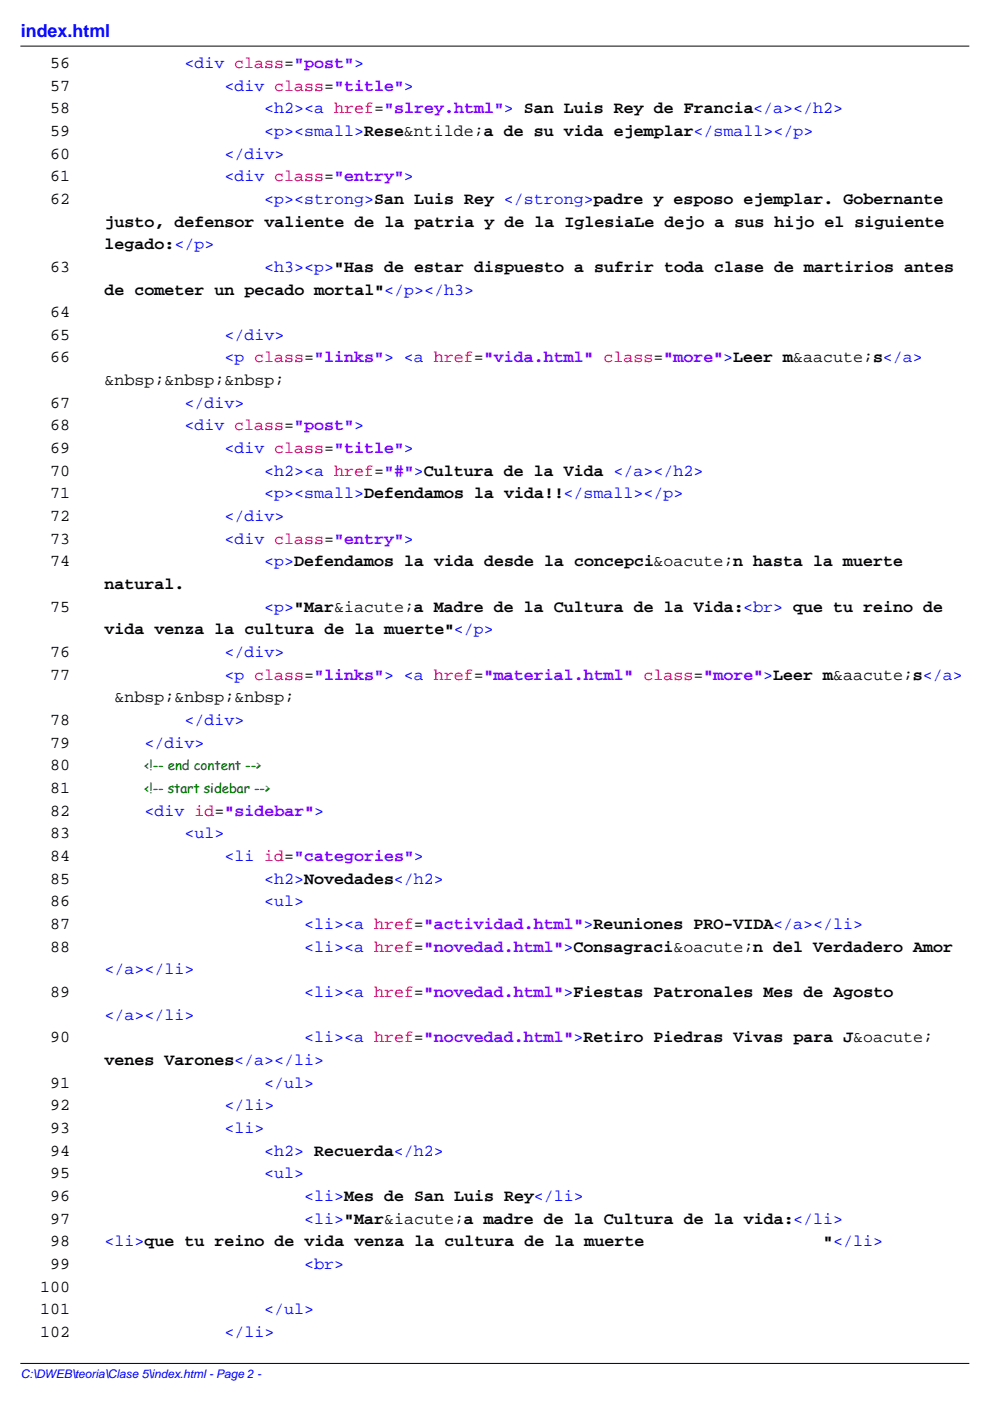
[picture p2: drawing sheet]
<svg xmlns="http://www.w3.org/2000/svg" width="210mm" height="297mm" viewBox="0 0 210 297" stroke-linecap="round" stroke-linejoin="round" font-family="sans-serif">
<defs><g id="words">
<text font-size="3.8" fill="#00f" x="4.4" y="7.9">index.html</text>
<g font-size="3.5">
<text x="10.7" y="14.4">56</text>
<text x="10.7" y="19.2">57</text>
<text x="10.7" y="24">58</text>
<text x="10.7" y="28.8">59</text>
<text x="10.7" y="33.6">60</text>
<text x="10.7" y="38.4">61</text>
<text x="10.7" y="43.2">62</text>
<text x="22.2" y="48">justo, defensor valiente de la patria y de la IglesiaLe dejo a sus hijo el siguiente</text>
<text x="22.2" y="52.8">legado:&lt;/p&gt;</text>
<text x="10.7" y="57.6">63</text>
<text x="22.2" y="62.4">de cometer un pecado mortal&quot;&lt;/p&gt;&lt;/h3&gt;</text>
<text x="10.7" y="67.2">64</text>
<text x="10.7" y="72.1">65</text>
<text x="10.7" y="76.9">66</text>
<text x="22.2" y="81.7">&amp;nbsp;&amp;nbsp;&amp;nbsp;</text>
<text x="10.7" y="86.5">67</text>
<text x="10.7" y="91.3">68</text>
<text x="10.7" y="96.1">69</text>
<text x="10.7" y="100.9">70</text>
<text x="10.7" y="105.7">71</text>
<text x="10.7" y="110.5">72</text>
<text x="10.7" y="115.3">73</text>
<text x="10.7" y="120.1">74</text>
<text x="22.2" y="124.9">natural.</text>
<text x="10.7" y="129.7">75</text>
<text x="22.2" y="134.5">vida venza la cultura de la muerte&quot;&lt;/p&gt;</text>
<text x="10.7" y="139.3">76</text>
<text x="10.7" y="144.1">77</text>
<text x="24.3" y="148.9">&amp;nbsp;&amp;nbsp;&amp;nbsp;</text>
<text x="10.7" y="153.7">78</text>
<text x="10.7" y="158.5">79</text>
<text x="10.7" y="163.3">80</text>
<text x="10.7" y="168.1">81</text>
<text x="10.7" y="173">82</text>
<text x="10.7" y="177.8">83</text>
<text x="10.7" y="182.6">84</text>
<text x="10.7" y="187.4">85</text>
<text x="10.7" y="192.2">86</text>
<text x="10.7" y="197">87</text>
<text x="10.7" y="201.8">88</text>
<text x="10.7" y="211.4">89</text>
<text x="10.7" y="221">90</text>
<text x="22.2" y="225.8">venes Varones&lt;/a&gt;&lt;/li&gt;</text>
<text x="10.7" y="230.6">91</text>
<text x="10.7" y="235.4">92</text>
<text x="10.7" y="240.2">93</text>
<text x="10.7" y="245">94</text>
<text x="10.7" y="249.8">95</text>
<text x="10.7" y="254.6">96</text>
<text x="10.7" y="259.4">97</text>
<text x="10.7" y="264.2">98</text>
<text x="10.7" y="269">99</text>
<text x="174.6" y="264.2">&quot;&lt;/li&gt;</text>
<text x="8.6" y="273.9">100</text>
<text x="8.6" y="278.7">101</text>
<text x="8.6" y="283.5">102</text>
</g>
<g font-size="3.5" fill="#00f">
<text x="39.1" y="14.4">&lt;div class=&quot;post&quot;&gt;</text>
<text x="47.6" y="19.2">&lt;div class=&quot;title&quot;&gt;</text>
<text x="56" y="24">&lt;h2&gt;&lt;a href=&quot;slrey.html&quot;&gt; San Luis Rey de Francia&lt;/a&gt;&lt;/h2&gt;</text>
<text x="56" y="28.8">&lt;p&gt;&lt;small&gt;Rese&amp;ntilde;a de su vida ejemplar&lt;/small&gt;&lt;/p&gt;</text>
<text x="47.6" y="33.6">&lt;/div&gt;</text>
<text x="47.6" y="38.4">&lt;div class=&quot;entry&quot;&gt;</text>
<text x="56" y="43.2">&lt;p&gt;&lt;strong&gt;San Luis Rey &lt;/strong&gt;padre y esposo ejemplar. Gobernante</text>
<text x="56" y="57.6">&lt;h3&gt;&lt;p&gt;&quot;Has de estar dispuesto a sufrir toda clase de martirios antes</text>
<text x="47.6" y="72.1">&lt;/div&gt;</text>
<text x="47.6" y="76.9">&lt;p class=&quot;links&quot;&gt; &lt;a href=&quot;vida.html&quot; class=&quot;more&quot;&gt;Leer m&amp;aacute;s&lt;/a&gt;</text>
<text x="39.1" y="86.5">&lt;/div&gt;</text>
<text x="39.1" y="91.3">&lt;div class=&quot;post&quot;&gt;</text>
<text x="47.6" y="96.1">&lt;div class=&quot;title&quot;&gt;</text>
<text x="56" y="100.9">&lt;h2&gt;&lt;a href=&quot;#&quot;&gt;Cultura de la Vida &lt;/a&gt;&lt;/h2&gt;</text>
<text x="56" y="105.7">&lt;p&gt;&lt;small&gt;Defendamos la vida!!&lt;/small&gt;&lt;/p&gt;</text>
<text x="47.6" y="110.5">&lt;/div&gt;</text>
<text x="47.6" y="115.3">&lt;div class=&quot;entry&quot;&gt;</text>
<text x="56" y="120.1">&lt;p&gt;Defendamos la vida desde la concepci&amp;oacute;n hasta la muerte</text>
<text x="56" y="129.7">&lt;p&gt;&quot;Mar&amp;iacute;a Madre de la Cultura de la Vida:&lt;br&gt; que tu reino de</text>
<text x="47.6" y="139.3">&lt;/div&gt;</text>
<text x="47.6" y="144.1">&lt;p class=&quot;links&quot;&gt; &lt;a href=&quot;material.html&quot; class=&quot;more&quot;&gt;Leer m&amp;aacute;s&lt;/a&gt;</text>
<text x="39.1" y="153.7">&lt;/div&gt;</text>
<text x="30.6" y="158.5">&lt;/div&gt;</text>
<text x="30.6" y="173">&lt;div</text>
<text x="39.1" y="177.8">&lt;ul&gt;</text>
<text x="47.6" y="182.6">&lt;li id=&quot;categories&quot;&gt;</text>
<text x="56" y="187.4">&lt;h2&gt;Novedades&lt;/h2&gt;</text>
<text x="56" y="192.2">&lt;ul&gt;</text>
<text x="64.5" y="197">&lt;li&gt;&lt;a href=&quot;actividad.html&quot;&gt;Reuniones PRO-VIDA&lt;/a&gt;&lt;/li&gt;</text>
<text x="64.5" y="201.8">&lt;li&gt;&lt;a href=&quot;novedad.html&quot;&gt;Consagraci&amp;oacute;n del Verdadero Amor</text>
<text x="22.2" y="206.6">&lt;/a&gt;&lt;/li&gt;</text>
<text x="64.5" y="211.4">&lt;li&gt;&lt;a href=&quot;novedad.html&quot;&gt;Fiestas Patronales Mes de Agosto</text>
<text x="22.2" y="216.2">&lt;/a&gt;&lt;/li&gt;</text>
<text x="64.5" y="221">&lt;li&gt;&lt;a href=&quot;nocvedad.html&quot;&gt;Retiro Piedras Vivas para J&amp;oacute;</text>
<text x="56" y="230.6">&lt;/ul&gt;</text>
<text x="47.6" y="235.4">&lt;/li&gt;</text>
<text x="47.6" y="240.2">&lt;li&gt;</text>
<text x="56" y="245">&lt;h2&gt; Recuerda&lt;/h2&gt;</text>
<text x="56" y="249.8">&lt;ul&gt;</text>
<text x="64.5" y="254.6">&lt;li&gt;Mes de San Luis Rey&lt;/li&gt;</text>
<text x="64.5" y="259.4">&lt;li&gt;&quot;Mar&amp;iacute;a madre de la Cultura de la vida:&lt;/li&gt;</text>
<text x="22.2" y="264.2">&lt;li&gt;que tu reino de vida venza la cultura de la muerte</text>
<text x="64.5" y="269">&lt;br&gt;</text>
<text x="56" y="278.7">&lt;/ul&gt;</text>
<text x="47.6" y="283.5">&lt;/li&gt;</text>
</g>
<text font-size="3.5" fill="#f00" x="41.2" y="173">id=&quot;sidebar&quot;&gt;</text>
<g font-size="2.8" fill="#008000">
<text x="30.6" y="163.3">&lt;!-- end content --&gt;</text>
<text x="30.6" y="168.1">&lt;!-- start sidebar --&gt;</text>
</g>
<text font-size="2.5" fill="#00f" x="4.4" y="292.1">C:\DWEB\teoria\Clase 5\index.html - Page 2 -</text>
</g></defs>
<path d="M4.3 9.8h201.3" fill="none" stroke="#000" stroke-width=".21"/>
<g fill="#fff">
<path d="M10.7 10.9h27.5v4.8h-27.5z"/>
<path d="M22.2 10.9h57.1v4.8h-57.1z"/>
<path d="M79.3 10.9h126.3v4.8h-126.3z"/>
<path d="M10.7 15.7h27.5v4.8h-27.5z"/>
<path d="M22.2 15.7h183.4v4.8h-183.4z"/>
<path d="M10.7 20.5h27.5v4.8h-27.5z"/>
<path d="M22.2 20.5h183.4v4.8h-183.4z"/>
<path d="M10.7 25.3h27.5v4.8h-27.5z"/>
<path d="M22.2 25.3h124.9v4.8h-124.9z"/>
<path d="M147.1 25.3h25.4v4.8h-25.4z"/>
<path d="M172.5 25.3h33.1v4.8h-33.1z"/>
<path d="M10.7 30.1h27.5v4.8h-27.5z"/>
<path d="M22.2 30.1h40.2v4.8h-40.2z"/>
<path d="M62.4 30.1h143.2v4.8h-143.2z"/>
<path d="M10.7 34.9h27.5v4.8h-27.5z"/>
<path d="M22.2 34.9h183.4v4.8h-183.4z"/>
<path d="M10.7 39.7h27.5v4.8h-27.5z"/>
<path d="M22.2 39.7h183.4v4.8h-183.4z"/>
<path d="M22.2 44.5h183.4v4.8h-183.4z"/>
<path d="M22.2 49.3h25.4v4.8h-25.4z"/>
<path d="M47.6 49.3h158v4.8h-158z"/>
<path d="M10.7 54.1h27.5v4.8h-27.5z"/>
<path d="M22.2 54.1h48.7v4.8h-48.7z"/>
<path d="M70.9 54.1h133.3v4.8h-133.3z"/>
<path d="M204.2 54.1h2.1v4.8h-2.1z"/>
<path d="M205.6 54.1h.7v4.8h-.7z"/>
<path d="M22.2 58.9h183.4v4.8h-183.4z"/>
<path d="M10.7 63.7h27.5v4.8h-27.5z"/>
<path d="M22.2 63.7h36v4.8h-36z"/>
<path d="M58.2 63.7h147.4v4.8h-147.4z"/>
<path d="M10.7 68.5h27.5v4.8h-27.5z"/>
<path d="M22.2 68.5h40.2v4.8h-40.2z"/>
<path d="M62.4 68.5h143.2v4.8h-143.2z"/>
<path d="M10.7 73.3h27.5v4.8h-27.5z"/>
<path d="M22.2 73.3h183.4v4.8h-183.4z"/>
<path d="M22.2 78.1h42.3v4.8h-42.3z"/>
<path d="M64.5 78.1h141.1v4.8h-141.1z"/>
<path d="M10.7 82.9h27.5v4.8h-27.5z"/>
<path d="M22.2 82.9h31.7v4.8h-31.7z"/>
<path d="M53.9 82.9h151.7v4.8h-151.7z"/>
<path d="M10.7 87.7h27.5v4.8h-27.5z"/>
<path d="M22.2 87.7h57.1v4.8h-57.1z"/>
<path d="M79.3 87.7h126.3v4.8h-126.3z"/>
<path d="M10.7 92.5h27.5v4.8h-27.5z"/>
<path d="M22.2 92.5h183.4v4.8h-183.4z"/>
<path d="M10.7 97.3h27.5v4.9h-27.5z"/>
<path d="M22.2 97.3h129.1v4.9h-129.1z"/>
<path d="M151.3 97.3h54.3v4.9h-54.3z"/>
<path d="M10.7 102.2h27.5v4.8h-27.5z"/>
<path d="M22.2 102.2h183.4v4.8h-183.4z"/>
<path d="M10.7 107h27.5v4.8h-27.5z"/>
<path d="M22.2 107h40.2v4.8h-40.2z"/>
<path d="M62.4 107h143.2v4.8h-143.2z"/>
<path d="M10.7 111.8h27.5v4.8h-27.5z"/>
<path d="M22.2 111.8h183.4v4.8h-183.4z"/>
<path d="M10.7 116.6h27.5v4.8h-27.5z"/>
<path d="M22.2 116.6h183.4v4.8h-183.4z"/>
<path d="M22.2 121.4h183.4v4.8h-183.4z"/>
<path d="M10.7 126.2h27.5v4.8h-27.5z"/>
<path d="M22.2 126.2h183.4v4.8h-183.4z"/>
<path d="M22.2 131h183.4v4.8h-183.4z"/>
<path d="M10.7 135.8h27.5v4.8h-27.5z"/>
<path d="M22.2 135.8h40.2v4.8h-40.2z"/>
<path d="M62.4 135.8h143.2v4.8h-143.2z"/>
<path d="M10.7 140.6h27.5v4.8h-27.5z"/>
<path d="M22.2 140.6h184.1v4.8h-184.1z"/>
<path d="M205.6 140.6h.7v4.8h-.7z"/>
<path d="M22.2 145.4h44.4v4.8h-44.4z"/>
<path d="M66.6 145.4h139v4.8h-139z"/>
<path d="M10.7 150.2h27.5v4.8h-27.5z"/>
<path d="M22.2 150.2h31.7v4.8h-31.7z"/>
<path d="M53.9 150.2h151.7v4.8h-151.7z"/>
<path d="M10.7 155h27.5v4.8h-27.5z"/>
<path d="M22.2 155h23.3v4.8h-23.3z"/>
<path d="M45.5 155h160.1v4.8h-160.1z"/>
<path d="M10.7 159.8h27.5v4.8h-27.5z"/>
<path d="M22.2 159.8h35.4v4.8h-35.4z"/>
<path d="M57.6 159.8h148v4.8h-148z"/>
<path d="M10.7 164.6h27.5v4.8h-27.5z"/>
<path d="M22.2 164.6h37.3v4.8h-37.3z"/>
<path d="M59.5 164.6h146.1v4.8h-146.1z"/>
<path d="M10.7 169.4h27.5v4.8h-27.5z"/>
<path d="M22.2 169.4h48.7v4.8h-48.7z"/>
<path d="M70.9 169.4h134.7v4.8h-134.7z"/>
<path d="M10.7 174.2h27.5v4.8h-27.5z"/>
<path d="M22.2 174.2h27.5v4.8h-27.5z"/>
<path d="M49.7 174.2h155.9v4.8h-155.9z"/>
<path d="M10.7 179h27.5v4.8h-27.5z"/>
<path d="M22.2 179h183.4v4.8h-183.4z"/>
<path d="M10.7 183.8h27.5v4.8h-27.5z"/>
<path d="M22.2 183.8h183.4v4.8h-183.4z"/>
<path d="M10.7 188.6h27.5v4.8h-27.5z"/>
<path d="M22.2 188.6h44.4v4.8h-44.4z"/>
<path d="M66.6 188.6h139v4.8h-139z"/>
<path d="M10.7 193.4h27.5v4.8h-27.5z"/>
<path d="M22.2 193.4h183.4v4.8h-183.4z"/>
<path d="M10.7 198.2h27.5v4.9h-27.5z"/>
<path d="M22.2 198.2h183.4v4.9h-183.4z"/>
<path d="M22.2 203.1h183.4v4.8h-183.4z"/>
<path d="M10.7 207.9h27.5v4.8h-27.5z"/>
<path d="M22.2 207.9h183.4v4.8h-183.4z"/>
<path d="M22.2 212.7h183.4v4.8h-183.4z"/>
<path d="M10.7 217.5h27.5v4.8h-27.5z"/>
<path d="M22.2 217.5h183.4v4.8h-183.4z"/>
<path d="M22.2 222.3h48.7v4.8h-48.7z"/>
<path d="M70.9 222.3h134.7v4.8h-134.7z"/>
<path d="M10.7 227.1h27.5v4.8h-27.5z"/>
<path d="M22.2 227.1h46.5v4.8h-46.5z"/>
<path d="M68.7 227.1h136.9v4.8h-136.9z"/>
<path d="M10.7 231.9h27.5v4.8h-27.5z"/>
<path d="M22.2 231.9h38.1v4.8h-38.1z"/>
<path d="M60.3 231.9h145.3v4.8h-145.3z"/>
<path d="M10.7 236.7h27.5v4.8h-27.5z"/>
<path d="M22.2 236.7h36v4.8h-36z"/>
<path d="M58.2 236.7h147.4v4.8h-147.4z"/>
<path d="M10.7 241.5h27.5v4.8h-27.5z"/>
<path d="M22.2 241.5h183.4v4.8h-183.4z"/>
<path d="M10.7 246.3h27.5v4.8h-27.5z"/>
<path d="M22.2 246.3h44.4v4.8h-44.4z"/>
<path d="M66.6 246.3h139v4.8h-139z"/>
<path d="M10.7 251.1h27.5v4.8h-27.5z"/>
<path d="M22.2 251.1h183.4v4.8h-183.4z"/>
<path d="M10.7 255.9h27.5v4.8h-27.5z"/>
<path d="M22.2 255.9h183.4v4.8h-183.4z"/>
<path d="M10.7 260.7h27.5v4.8h-27.5z"/>
<path d="M22.2 260.7h183.4v4.8h-183.4z"/>
<path d="M10.7 265.5h27.5v4.8h-27.5z"/>
<path d="M22.2 265.5h52.9v4.8h-52.9z"/>
<path d="M75.1 265.5h130.5v4.8h-130.5z"/>
<path d="M8.6 270.3h29.6v4.8h-29.6z"/>
<path d="M22.2 270.3h44.4v4.8h-44.4z"/>
<path d="M66.6 270.3h139v4.8h-139z"/>
<path d="M8.6 275.1h29.6v4.8h-29.6z"/>
<path d="M22.2 275.1h46.5v4.8h-46.5z"/>
<path d="M68.7 275.1h136.9v4.8h-136.9z"/>
<path d="M8.6 279.9h29.6v4.8h-29.6z"/>
<path d="M22.2 279.9h38.1v4.8h-38.1z"/>
<path d="M60.3 279.9h145.3v4.8h-145.3z"/>
<path d="M4.3 289.8h201.3v2.9h-201.3z"/>
</g>
<path d="M4.3 289.1h201.3" fill="none" stroke="#000" stroke-width=".21"/>
<use href="#words"/>
</svg>
